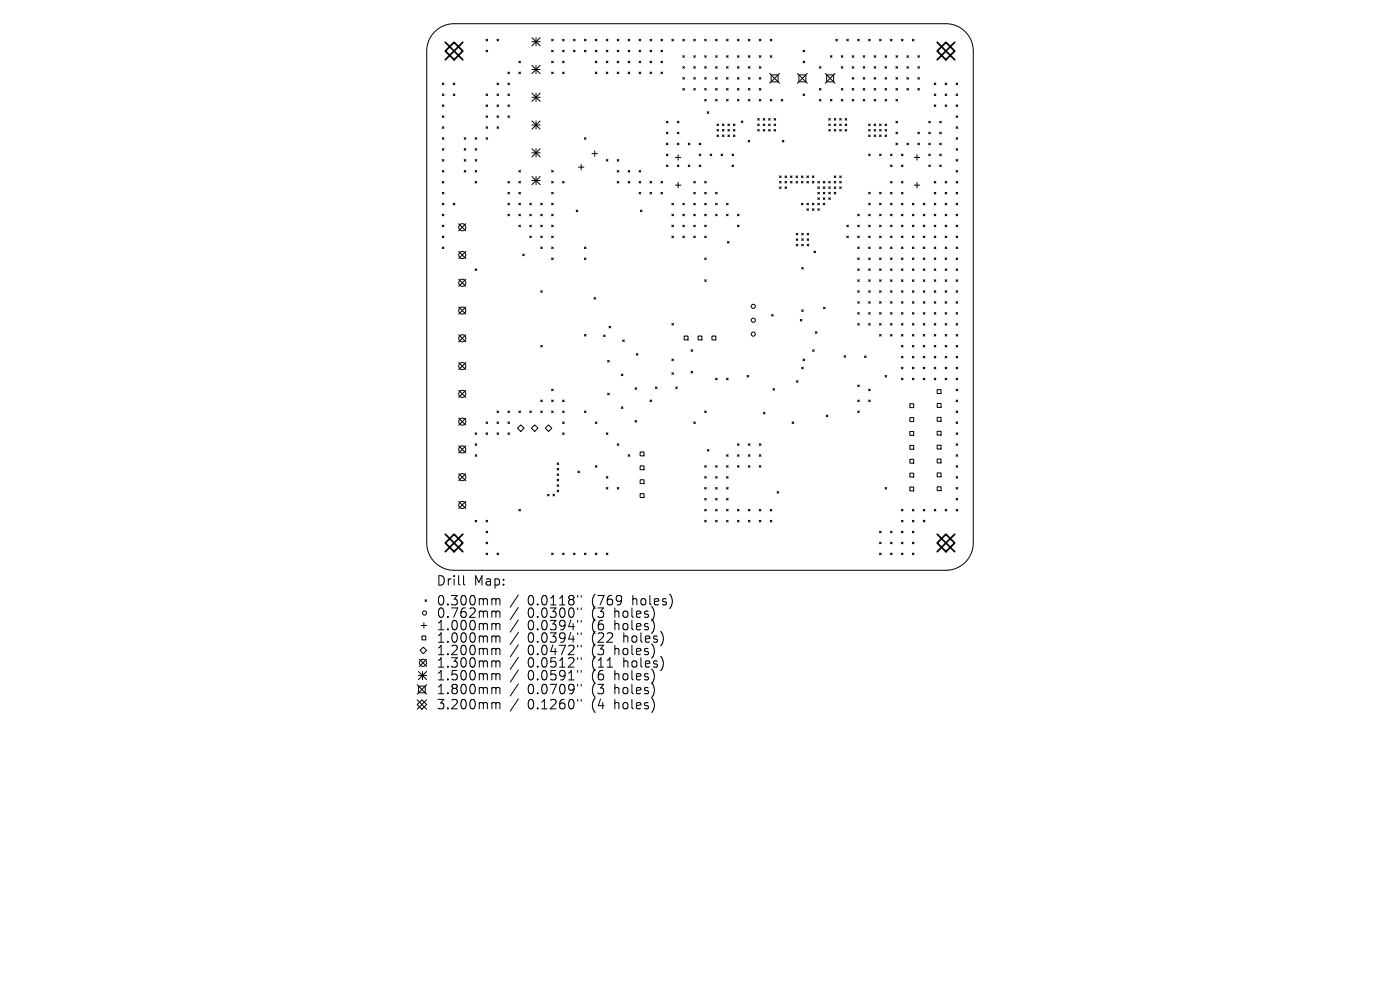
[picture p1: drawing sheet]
<svg xmlns="http://www.w3.org/2000/svg" width="297mm" height="210mm" viewBox="0 0 297 210" stroke-linecap="round" stroke-linejoin="round" font-family="sans-serif">
<defs><g id="words">
<g font-size="2.8">
<text x="92.5" y="124.5">Drill</text>
<text x="100.5" y="124.5">Map:</text>
<text x="92.5" y="128.7">0.300mm</text>
<text x="92.5" y="131.3">0.762mm</text>
<text x="111.9" y="128.7">0.0118&quot;</text>
<text x="111.9" y="131.3">0.0300&quot;</text>
<text x="125.7" y="128.7">(769</text>
<text x="125.7" y="131.3">(3</text>
<text x="130.6" y="131.3">holes)</text>
<text x="134.4" y="128.7">holes)</text>
<text x="92.5" y="134">1.000mm</text>
<text x="92.5" y="136.6">1.000mm</text>
<text x="111.9" y="134">0.0394&quot;</text>
<text x="111.9" y="136.6">0.0394&quot;</text>
<text x="125.7" y="134">(6</text>
<text x="125.7" y="136.6">(22</text>
<text x="130.6" y="134">holes)</text>
<text x="132.5" y="136.6">holes)</text>
<text x="92.5" y="139.3">1.200mm</text>
<text x="92.5" y="141.9">1.300mm</text>
<text x="111.9" y="139.3">0.0472&quot;</text>
<text x="111.9" y="141.9">0.0512&quot;</text>
<text x="125.7" y="139.3">(3</text>
<text x="125.7" y="141.9">(11</text>
<text x="130.6" y="139.3">holes)</text>
<text x="132.5" y="141.9">holes)</text>
<text x="92.5" y="144.6">1.500mm</text>
<text x="92.5" y="147.6">1.800mm</text>
<text x="111.9" y="144.6">0.0591&quot;</text>
<text x="111.9" y="147.6">0.0709&quot;</text>
<text x="125.7" y="144.6">(6</text>
<text x="125.7" y="147.6">(3</text>
<text x="130.6" y="144.6">holes)</text>
<text x="130.6" y="147.6">holes)</text>
<text x="92.5" y="150.8">3.200mm</text>
<text x="111.9" y="150.8">0.1260&quot;</text>
<text x="125.7" y="150.8">(4</text>
<text x="130.6" y="150.8">holes)</text>
</g>
</g></defs>
<g fill="none" stroke="#000" stroke-width=".21">
<path d="M92.2 6.7a5.8 5.8 0 0 1 4.1-1.7h104.4a5.8 5.8 0 0 1 5.8 5.8v104.4a5.8 5.8 0 0 1-5.8 5.8h-104.4a5.8 5.8 0 0 1-5.8-5.8v-104.4a5.8 5.8 0 0 1 1.7-4.1zM93.8 17.6l.4 .4M93.8 19.9l.4 .4M94.2 17.6l-.4 .4M94.2 19.9l-.4 .4M96.2 19.9l.3 .4M96.2 17.6l.3 .4M96.5 17.6l-.3 .4M96.5 19.9l-.3 .4M103.1 8.3l.4 .4M103.1 10.7l.4 .3M103.1 19.9l.4 .4"/>
<path d="M103.5 8.3l-.4 .4M103.5 10.7l-.4 .3M103.5 19.9l-.4 .4M105.4 8.3l.4 .4M105.4 17.6l.4 .4M105.4 19.9l.4 .4M105.8 8.3l-.4 .4M105.8 17.6l-.4 .4M105.8 19.9l-.4 .4M107.7 15.3l.4 .3M107.7 17.6l.4 .4M107.7 19.9l.4 .4"/>
<path d="M108.1 15.3l-.4 .3M108.1 17.6l-.4 .4M108.1 19.9l-.4 .4M110.1 13l.3 .3M110.1 15.3l.3 .3M110.4 13l-.3 .3M110.4 15.3l-.3 .3M112.8 8l1.8 1.7M112.8 8.9h1.8M112.8 13.9l1.8 1.7M112.8 14.7h1.8M112.8 19.8l1.8 1.7"/>
<path d="M113.7 8v1.7M113.7 13.9v1.7M113.7 19.8v1.7M114.6 8l-1.8 1.7M114.6 13.9l-1.8 1.7M114.6 19.8l-1.8 1.7M117 8.3l.4 .4M117 10.7l.4 .3M117 13l.4 .3M117 15.3l.4 .3M117.4 8.3l-.4 .4M117.4 10.7l-.4 .3"/>
<path d="M117.4 13l-.4 .3M117.4 15.3l-.4 .3M119.3 10.7l.4 .3M119.3 13l.4 .3M119.3 15.3l.4 .3M119.3 8.3l.4 .4M119.7 8.3l-.4 .4M119.7 10.7l-.4 .3M119.7 13l-.4 .3M119.7 15.3l-.4 .3M121.7 10.7l.3 .3M121.7 8.3l.3 .4"/>
<path d="M122 8.3l-.3 .4M122 10.7l-.3 .3M124 10.7l.3 .3M124 8.3l.3 .4M124.3 8.3l-.3 .4M124.3 10.7l-.3 .3M126.3 13l.3 .3M126.3 10.7l.3 .3M126.3 8.3l.3 .4M126.3 15.3l.3 .3M126.6 8.3l-.3 .4M126.6 10.7l-.3 .3"/>
<path d="M126.6 13l-.3 .3M126.6 15.3l-.3 .3M128.6 15.3l.4 .3M128.6 13l.4 .3M128.6 10.7l.4 .3M128.6 8.3l.4 .4M129 8.3l-.4 .4M129 10.7l-.4 .3M129 13l-.4 .3M129 15.3l-.4 .3M130.9 15.3l.4 .3M130.9 13l.4 .3"/>
<path d="M130.9 10.7l.4 .3M130.9 8.3l.4 .4M131.3 8.3l-.4 .4M131.3 15.3l-.4 .3M131.3 10.7l-.4 .3M131.3 13l-.4 .3M133.3 15.3l.3 .3M133.3 13l.3 .3M133.3 10.7l.3 .3M133.3 8.3l.3 .4M133.6 15.3l-.3 .3M133.6 8.3l-.3 .4"/>
<path d="M133.6 10.7l-.3 .3M133.6 13l-.3 .3M135.6 15.3l.3 .3M135.6 13l.3 .3M135.6 10.7l.3 .3M135.6 8.3l.3 .4M135.9 13l-.3 .3M135.9 15.3l-.3 .3M135.9 8.3l-.3 .4M135.9 10.7l-.3 .3M137.9 15.3l.3 .3M137.9 13l.3 .3"/>
<path d="M137.9 10.7l.3 .3M137.9 8.3l.3 .4M138.2 10.7l-.3 .3M138.2 13l-.3 .3M138.2 15.3l-.3 .3M138.2 8.3l-.3 .4M140.2 15.3l.4 .3M140.2 13l.4 .3M140.2 10.7l.4 .3M140.2 8.3l.4 .4M140.6 8.3l-.4 .4M140.6 10.7l-.4 .3"/>
<path d="M140.6 13l-.4 .3M140.6 15.3l-.4 .3M142.5 8.3l.4 .4M142.9 8.3l-.4 .4M144.8 8.3l.4 .4M144.8 11.8l.4 .4M144.8 14.1l.4 .4M144.8 16.4l.4 .4M144.8 18.8l.4 .3M145.2 8.3l-.4 .4M145.2 11.8l-.4 .4M145.2 14.1l-.4 .4"/>
<path d="M145.2 16.4l-.4 .4M145.2 18.8l-.4 .3M147.2 14.1l.3 .4M147.2 16.4l.3 .4M147.2 18.8l.3 .3M147.2 8.3l.3 .4M147.2 11.8l.3 .4M147.5 8.3l-.3 .4M147.5 11.8l-.3 .4M147.5 16.4l-.3 .4M147.5 14.1l-.3 .4M147.5 18.8l-.3 .3"/>
<path d="M149.5 16.4l.3 .4M149.5 18.8l.3 .3M149.5 14.1l.3 .4M149.5 8.3l.3 .4M149.5 11.8l.3 .4M149.8 8.3l-.3 .4M149.8 14.1l-.3 .4M149.8 11.8l-.3 .4M149.8 16.4l-.3 .4M149.8 18.8l-.3 .3M151.8 18.8l.4 .3M151.8 8.3l.4 .4"/>
<path d="M151.8 11.8l.4 .4M151.8 14.1l.4 .4M151.8 16.4l.4 .4M152.2 8.3l-.4 .4M152.2 11.8l-.4 .4M152.2 14.1l-.4 .4M152.2 16.4l-.4 .4M152.2 18.8l-.4 .3M154.1 14.1l.4 .4M154.1 16.4l.4 .4M154.1 18.8l.4 .3M154.1 8.3l.4 .4"/>
<path d="M154.1 11.8l.4 .4M154.5 8.3l-.4 .4M154.5 11.8l-.4 .4M154.5 14.1l-.4 .4M154.5 16.4l-.4 .4M154.5 18.8l-.4 .3M156.4 16.4l.4 .4M156.4 18.8l.4 .3M156.4 14.1l.4 .4M156.4 8.3l.4 .4M156.4 11.8l.4 .4M156.8 8.3l-.4 .4"/>
<path d="M156.8 11.8l-.4 .4M156.8 14.1l-.4 .4M156.8 16.4l-.4 .4M156.8 18.8l-.4 .3M158.8 18.8l.3 .3M158.8 16.4l.3 .4M158.8 14.1l.3 .4M158.8 8.3l.3 .4M158.8 11.8l.3 .4M159.1 8.3l-.3 .4M159.1 11.8l-.3 .4M159.1 14.1l-.3 .4"/>
<path d="M159.1 16.4l-.3 .4M159.1 18.8l-.3 .3M161.1 18.8l.3 .3M161.1 16.4l.3 .4M161.1 14.1l.3 .4M161.1 8.3l.3 .4M161.1 11.8l.3 .4M161.4 8.3l-.3 .4M161.4 11.8l-.3 .4M161.4 14.1l-.3 .4M161.4 16.4l-.3 .4M161.4 18.8l-.3 .3"/>
<path d="M163.3 15.6l2.1 2.1M163.4 8.3l.3 .4M163.4 11.8l.3 .4M163.6 15.9h1.5v1.5h-1.5zM163.7 8.3l-.3 .4M163.7 11.8l-.3 .4M165.4 15.6l-2.1 2.1M169.2 15.6l2.1 2.1M169.5 15.9h1.5v1.5h-1.5zM170.4 19.9l.3 .4M170.4 10.7l.3 .3M170.4 13l.3 .3"/>
<path d="M170.7 10.7l-.3 .3M170.7 19.9l-.3 .4M170.7 13l-.3 .3M171.3 15.6l-2.1 2.1M173.8 18.8l.4 .3M173.8 14.1l.4 .4M174.2 18.8l-.4 .3M174.2 14.1l-.4 .4M175.1 15.6l2.1 2.1M175.4 15.9h1.4v1.5h-1.4zM176.2 11.8l.3 .4M176.5 11.8l-.3 .4"/>
<path d="M177.2 15.6l-2.1 2.1M177.3 8.3l.4 .4M177.7 8.3l-.4 .4M178.5 18.8l.3 .3M178.5 14.1l.3 .4M178.5 11.8l.3 .4M178.8 14.1l-.3 .4M178.8 11.8l-.3 .4M178.8 18.8l-.3 .3M179.6 8.3l.4 .4M180 8.3l-.4 .4M180.8 11.8l.3 .4"/>
<path d="M180.8 14.1l.3 .4M180.8 16.4l.3 .4M180.8 18.8l.3 .3M181.1 11.8l-.3 .4M181.1 14.1l-.3 .4M181.1 16.4l-.3 .4M181.1 18.8l-.3 .3M182 8.3l.3 .4M182.3 8.3l-.3 .4M183.1 14.1l.4 .4M183.1 16.4l.4 .4M183.1 11.8l.4 .4"/>
<path d="M183.1 18.8l.4 .3M183.5 11.8l-.4 .4M183.5 14.1l-.4 .4M183.5 16.4l-.4 .4M183.5 18.8l-.4 .3M184.3 8.3l.3 .4M184.6 8.3l-.3 .4M185.4 16.4l.4 .4M185.4 18.8l.4 .3M185.4 14.1l.4 .4M185.4 11.8l.4 .4M185.8 11.8l-.4 .4"/>
<path d="M185.8 14.1l-.4 .4M185.8 16.4l-.4 .4M185.8 18.8l-.4 .3M186.6 8.3l.3 .4M186.9 8.3l-.3 .4M187.7 18.8l.4 .3M187.7 16.4l.4 .4M187.7 14.1l.4 .4M187.7 11.8l.4 .4M188.1 18.8l-.4 .3M188.1 11.8l-.4 .4M188.1 14.1l-.4 .4"/>
<path d="M188.1 16.4l-.4 .4M188.9 8.3l.4 .4M189.3 8.3l-.4 .4M190.1 18.8l.3 .3M190.1 16.4l.3 .4M190.1 14.1l.3 .4M190.1 11.8l.3 .4M190.4 16.4l-.3 .4M190.4 18.8l-.3 .3M190.4 11.8l-.3 .4M190.4 14.1l-.3 .4M191.2 8.3l.4 .4"/>
<path d="M191.6 8.3l-.4 .4M192.4 18.8l.3 .3M192.4 16.4l.3 .4M192.4 14.1l.3 .4M192.4 11.8l.3 .4M192.7 18.8l-.3 .3M192.7 16.4l-.3 .4M192.7 11.8l-.3 .4M192.7 14.1l-.3 .4M193.5 8.3l.4 .4M193.9 8.3l-.4 .4M194.7 18.8l.4 .3"/>
<path d="M194.7 16.4l.4 .4M194.7 14.1l.4 .4M194.7 11.8l.4 .4M195.1 16.4l-.4 .4M195.1 18.8l-.4 .3M195.1 14.1l-.4 .4M195.1 11.8l-.4 .4M198.2 19.9l.3 .4M198.2 17.6l.3 .4M198.5 17.6l-.3 .4M198.5 19.9l-.3 .4M200.5 19.9l.4 .4"/>
<path d="M200.5 17.6l.4 .4M200.9 17.6l-.4 .4M200.9 19.9l-.4 .4M202.8 19.9l.4 .4M202.8 17.6l.4 .4M203.2 17.6l-.4 .4M203.2 19.9l-.4 .4M93.8 22.2l.4 .4M93.8 24.6l.4 .3M93.8 26.9l.4 .3M93.8 29.2l.4 .4M93.8 31.5l.4 .4"/>
<path d="M93.8 33.8l.4 .4M93.8 36.2l.4 .3M93.8 38.5l.4 .3M94.2 22.2l-.4 .4M94.2 24.6l-.4 .3M94.2 26.9l-.4 .3M94.2 29.2l-.4 .4M94.2 31.5l-.4 .4M94.2 33.8l-.4 .4M94.2 36.2l-.4 .3M94.2 38.5l-.4 .3M98.5 29.2l.3 .4"/>
<path d="M98.5 31.5l.3 .4M98.5 33.8l.3 .4M98.5 36.2l.3 .3M98.8 29.2l-.3 .4M98.8 31.5l-.3 .4M98.8 33.8l-.3 .4M98.8 36.2l-.3 .3M100.8 29.2l.3 .4M100.8 31.5l.3 .4M100.8 33.8l.3 .4M100.8 36.2l.3 .3M100.8 38.5l.3 .3"/>
<path d="M101.1 29.2l-.3 .4M101.1 31.5l-.3 .4M101.1 33.8l-.3 .4M101.1 36.2l-.3 .3M101.1 38.5l-.3 .3M103.1 26.9l.4 .3M103.1 29.2l.4 .4M103.1 24.6l.4 .3M103.1 22.2l.4 .4M103.5 22.2l-.4 .4M103.5 24.6l-.4 .3M103.5 26.9l-.4 .3"/>
<path d="M103.5 29.2l-.4 .4M105.4 26.9l.4 .3M105.4 22.2l.4 .4M105.4 24.6l.4 .3M105.8 22.2l-.4 .4M105.8 24.6l-.4 .3M105.8 26.9l-.4 .3M107.7 38.5l.4 .3M107.7 24.6l.4 .3M107.7 22.2l.4 .4M108.1 22.2l-.4 .4M108.1 24.6l-.4 .3"/>
<path d="M108.1 38.5l-.4 .3M110.1 36.2l.3 .3M110.1 38.5l.3 .3M110.4 36.2l-.3 .3M110.4 38.5l-.3 .3M112.8 20.6h1.8M112.8 25.7l1.8 1.7M112.8 26.5h1.8M112.8 31.5l1.8 1.8M112.8 32.4h1.8M112.8 37.4l1.8 1.8M112.8 38.3h1.8"/>
<path d="M113.7 25.7v1.7M113.7 31.5v1.8M113.7 37.4v1.8M114.6 25.7l-1.8 1.7M114.6 31.5l-1.8 1.8M114.6 37.4l-1.8 1.8M117 36.2l.4 .3M117 38.5l.4 .3M117.4 36.2l-.4 .3M117.4 38.5l-.4 .3M119.3 38.5l.4 .3M119.7 38.5l-.4 .3"/>
<path d="M122.7 35.5h1.2M123.3 34.9v1.1M124 29.2l.3 .4M124.3 29.2l-.3 .4M125.6 32.6h1.1M126.2 32v1.2M128.6 33.8l.4 .4M129 33.8l-.4 .4M130.9 38.5l.4 .3M130.9 33.8l.4 .4M130.9 36.2l.4 .3M131.3 33.8l-.4 .4"/>
<path d="M131.3 36.2l-.4 .3M131.3 38.5l-.4 .3M133.3 36.2l.3 .3M133.3 38.5l.3 .3M133.6 36.2l-.3 .3M133.6 38.5l-.3 .3M135.6 38.5l.3 .3M135.6 36.2l.3 .3M135.9 36.2l-.3 .3M135.9 38.5l-.3 .3M137.9 38.5l.3 .3M138.2 38.5l-.3 .3"/>
<path d="M140.2 38.5l.4 .3M140.6 38.5l-.4 .3M141.4 28l.3 .4M141.4 25.7l.3 .4M141.4 30.4l.3 .3M141.4 32.7l.3 .3M141.4 35l.3 .3M141.7 25.7l-.3 .4M141.7 35l-.3 .3M141.7 28l-.3 .4M141.7 30.4l-.3 .3M141.7 32.7l-.3 .3"/>
<path d="M143.3 33.4h1.1M143.3 39.3h1.1M143.7 30.4l.3 .3M143.7 28l.3 .4M143.7 25.7l.3 .4M143.7 35l.3 .3M143.9 32.8v1.2M143.9 38.7v1.2M144 25.7l-.3 .4M144 35l-.3 .3M144 28l-.3 .4M144 30.4l-.3 .3"/>
<path d="M146 30.4l.4 .3M146 35l.4 .3M146.4 30.4l-.4 .3M146.4 35l-.4 .3M147.2 38.5l.3 .3M147.5 38.5l-.3 .3M148.3 35l.4 .3M148.3 30.4l.4 .3M148.3 32.7l.4 .3M148.7 30.4l-.4 .3M148.7 32.7l-.4 .3M148.7 35l-.4 .3"/>
<path d="M149.5 21.1l.3 .3M149.5 38.5l.3 .3M149.8 38.5l-.3 .3M149.8 21.1l-.3 .3M150 23.7l.4 .3M150.4 23.7l-.4 .3M150.6 32.7l.4 .3M151 32.7l-.4 .3M151.8 21.1l.4 .3M152.1 26.3l.3 .4M152.1 27.5l.3 .3M152.1 28.6l.3 .4"/>
<path d="M152.2 21.1l-.4 .3M152.4 26.3l-.3 .4M152.4 27.5l-.3 .3M152.4 28.6l-.3 .4M153 32.7l.3 .3M153.3 27.5l.3 .3M153.3 28.6l.3 .4M153.3 26.3l.3 .4M153.3 32.7l-.3 .3M153.6 26.3l-.3 .4M153.6 27.5l-.3 .3M153.6 28.6l-.3 .4"/>
<path d="M154.1 21.1l.4 .3M154.4 28.6l.4 .4M154.4 27.5l.4 .3M154.4 26.3l.4 .4M154.5 21.1l-.4 .3M154.8 26.3l-.4 .4M154.8 27.5l-.4 .3M154.8 28.6l-.4 .4M155.3 35l.3 .3M155.3 32.7l.3 .3M155.6 28.6l.3 .4M155.6 27.5l.3 .3"/>
<path d="M155.6 26.3l.3 .4M155.6 32.7l-.3 .3M155.6 35l-.3 .3M155.9 26.3l-.3 .4M155.9 27.5l-.3 .3M155.9 28.6l-.3 .4M156.4 21.1l.4 .3M156.8 21.1l-.4 .3M157.3 25.7l.3 .3M157.6 25.7l-.3 .3M158.7 29.8l.4 .3M158.8 21.1l.3 .3"/>
<path d="M159.1 29.8l-.4 .3M159.1 21.1l-.3 .3M160.7 25.1l.4 .4M160.7 26.3l.4 .4M160.7 27.5l.4 .3M161.1 21.1l.3 .3M161.1 25.1l-.4 .4M161.1 26.3l-.4 .4M161.1 27.5l-.4 .3M161.4 21.1l-.3 .3M161.9 26.3l.3 .4M161.9 27.5l.3 .3"/>
<path d="M161.9 25.1l.3 .4M162.2 25.1l-.3 .4M162.2 26.3l-.3 .4M162.2 27.5l-.3 .3M163.1 27.5l.3 .3M163.1 26.3l.3 .4M163.1 25.1l.3 .4M163.4 21.1l.3 .3M163.4 25.1l-.3 .4M163.4 26.3l-.3 .4M163.4 27.5l-.3 .3M163.7 21.1l-.3 .3"/>
<path d="M164.2 27.5l.4 .3M164.2 26.3l.4 .4M164.2 25.1l.4 .4M164.6 25.1l-.4 .4M164.6 26.3l-.4 .4M164.6 27.5l-.4 .3M165.4 37.3l.3 .4M165.4 38.5l.3 .3M165.4 39.6l.3 .4M165.7 21.1l.4 .3M165.7 37.3l-.3 .4M165.7 38.5l-.3 .3"/>
<path d="M165.7 39.6l-.3 .4M166 29.8l.3 .3M166.1 21.1l-.4 .3M166.3 29.8l-.3 .3M166.5 38.5l.4 .3M166.5 39.6l.4 .4M166.5 37.3l.4 .4M166.9 37.3l-.4 .4M166.9 38.5l-.4 .3M166.9 39.6l-.4 .4M167.7 38.5l.3 .3M167.7 37.3l.3 .4"/>
<path d="M168 37.3l-.3 .4M168 38.5l-.3 .3M168.8 38.5l.4 .3M168.8 37.3l.4 .4M169.2 37.3l-.4 .4M169.2 38.5l-.4 .3M170 38.5l.4 .3M170 37.3l.4 .4M170.4 37.3l-.4 .4M170.4 38.5l-.4 .3M171.2 38.5l.3 .3M171.2 37.3l.3 .4"/>
<path d="M171.5 37.3l-.3 .4M171.5 38.5l-.3 .3M172.3 38.5l.4 .3M172.3 37.3l.4 .4M172.7 37.3l-.4 .4M172.7 38.5l-.4 .3M173.5 39.6l.3 .4M173.5 38.5l.3 .3M173.8 21.1l.4 .3M173.8 38.5l-.3 .3M173.8 39.6l-.3 .4M174.2 21.1l-.4 .3"/>
<path d="M174.6 39.6l.4 .4M174.6 38.5l.4 .3M175 39.6l-.4 .4M175 38.5l-.4 .3M175.8 39.6l.4 .4M175.8 25.1l.4 .4M175.8 26.3l.4 .4M175.8 27.5l.4 .3M175.8 38.5l.4 .3M176.2 21.1l.3 .3M176.2 38.5l-.4 .3M176.2 39.6l-.4 .4"/>
<path d="M176.2 25.1l-.4 .4M176.2 26.3l-.4 .4M176.2 27.5l-.4 .3M176.5 21.1l-.3 .3M177 26.3l.3 .4M177 27.5l.3 .3M177 39.6l.3 .4M177 25.1l.3 .4M177 37.3l.3 .4M177 38.5l.3 .3M177.3 37.3l-.3 .4M177.3 38.5l-.3 .3"/>
<path d="M177.3 39.6l-.3 .4M177.3 25.1l-.3 .4M177.3 26.3l-.3 .4M177.3 27.5l-.3 .3M178.1 27.5l.4 .3M178.1 26.3l.4 .4M178.1 38.5l.4 .3M178.1 39.6l.4 .4M178.1 25.1l.4 .4M178.1 37.3l.4 .4M178.5 27.5l-.4 .3M178.5 21.1l.3 .3"/>
<path d="M178.5 37.3l-.4 .4M178.5 38.5l-.4 .3M178.5 39.6l-.4 .4M178.5 25.1l-.4 .4M178.5 26.3l-.4 .4M178.8 21.1l-.3 .3M179.3 27.5l.3 .3M179.3 26.3l.3 .4M179.3 25.1l.3 .4M179.6 26.3l-.3 .4M179.6 25.1l-.3 .4M179.6 27.5l-.3 .3"/>
<path d="M180.8 21.1l.3 .3M181.1 21.1l-.3 .3M183.1 21.1l.4 .3M183.5 21.1l-.4 .3M184.3 26.3l.3 .4M184.3 27.5l.3 .3M184.3 28.6l.3 .4M184.3 32.7l.3 .3M184.6 26.3l-.3 .4M184.6 27.5l-.3 .3M184.6 28.6l-.3 .4M184.6 32.7l-.3 .3"/>
<path d="M185.4 21.1l.4 .3M185.4 27.5l.4 .3M185.4 28.6l.4 .4M185.4 26.3l.4 .4M185.8 21.1l-.4 .3M185.8 26.3l-.4 .4M185.8 27.5l-.4 .3M185.8 28.6l-.4 .4M186.6 28.6l.3 .4M186.6 27.5l.3 .3M186.6 26.3l.3 .4M186.6 32.7l.3 .3"/>
<path d="M186.9 26.3l-.3 .4M186.9 27.5l-.3 .3M186.9 28.6l-.3 .4M186.9 32.7l-.3 .3M187.7 21.1l.4 .3M187.7 27.5l.4 .3M187.7 26.3l.4 .4M187.7 28.6l.4 .4M188.1 21.1l-.4 .3M188.1 26.3l-.4 .4M188.1 27.5l-.4 .3M188.1 28.6l-.4 .4"/>
<path d="M188.9 35l.4 .3M188.9 32.7l.4 .3M188.9 38.5l.4 .3M189.3 35l-.4 .3M189.3 32.7l-.4 .3M189.3 38.5l-.4 .3M190.1 21.1l.3 .3M190.1 25.7l.3 .4M190.1 28l.3 .4M190.1 30.4l.3 .3M190.4 21.1l-.3 .3M190.4 25.7l-.3 .4"/>
<path d="M190.4 28l-.3 .4M190.4 30.4l-.3 .3M191.2 35l.4 .3M191.2 32.7l.4 .3M191.2 38.5l.4 .3M191.6 32.7l-.4 .3M191.6 38.5l-.4 .3M191.6 35l-.4 .3M192.4 30.4l.3 .3M192.7 30.4l-.3 .3M194 33.4h1.1M194 39.3h1.1"/>
<path d="M194.5 32.8v1.2M194.5 38.7v1.2M194.7 28l.4 .4M194.7 30.4l.4 .3M195.1 28l-.4 .4M195.1 30.4l-.4 .3M197 28l.4 .4M197 30.4l.4 .3M197 25.7l.4 .4M197 32.7l.4 .3M197 35l.4 .3M197.4 25.7l-.4 .4"/>
<path d="M197.4 30.4l-.4 .3M197.4 32.7l-.4 .3M197.4 28l-.4 .4M197.4 35l-.4 .3M198.2 38.5l.3 .3M198.2 22.2l.3 .4M198.5 22.2l-.3 .4M198.5 38.5l-.3 .3M199.3 30.4l.4 .3M199.3 32.7l.4 .3M199.3 28l.4 .4M199.3 35l.4 .3"/>
<path d="M199.3 25.7l.4 .4M199.7 35l-.4 .3M199.7 28l-.4 .4M199.7 30.4l-.4 .3M199.7 25.7l-.4 .4M199.7 32.7l-.4 .3M200.5 38.5l.4 .3M200.5 22.2l.4 .4M200.9 38.5l-.4 .3M200.9 22.2l-.4 .4M202.8 33.8l.4 .4M202.8 36.2l.4 .3"/>
<path d="M202.8 38.5l.4 .3M202.8 22.2l.4 .4M202.8 24.6l.4 .3M202.8 26.9l.4 .3M202.8 29.2l.4 .4M202.8 31.5l.4 .4M203.2 31.5l-.4 .4M203.2 33.8l-.4 .4M203.2 36.2l-.4 .3M203.2 38.5l-.4 .3M203.2 24.6l-.4 .3M203.2 26.9l-.4 .3"/>
<path d="M203.2 22.2l-.4 .4M203.2 29.2l-.4 .4M93.8 40.8l.4 .3M93.8 43.1l.4 .4M93.8 45.4l.4 .4M93.8 47.8l.4 .3M93.8 50.1l.4 .3M93.8 52.4l.4 .3M94.2 40.8l-.4 .3M94.2 43.1l-.4 .4M94.2 45.4l-.4 .4M94.2 47.8l-.4 .3"/>
<path d="M94.2 50.1l-.4 .3M94.2 52.4l-.4 .3M96.2 43.1l.3 .4M96.5 43.1l-.3 .4M97.3 47.5l1.5 1.5M97.3 53.3l1.5 1.6M97.3 59.2l1.5 1.5M98.8 47.5l-1.5 1.5M98.8 53.3l-1.5 1.6M98.8 59.2l-1.5 1.5M100.8 57l.3 .4M101.1 57l-.3 .4"/>
<path d="M107.7 40.8l.4 .3M107.7 43.1l.4 .4M107.7 45.4l.4 .4M108.1 40.8l-.4 .3M108.1 43.1l-.4 .4M108.1 45.4l-.4 .4M110.1 40.8l.3 .3M110.1 43.1l.3 .4M110.1 45.4l.3 .4M110.1 47.8l.3 .3M110.4 47.8l-.3 .3M110.4 40.8l-.3 .3"/>
<path d="M110.4 43.1l-.3 .4M110.4 45.4l-.3 .4M110.9 53.9l.3 .3M111.2 53.9l-.3 .3M112.4 43.1l.3 .4M112.4 45.4l.3 .4M112.4 47.8l.3 .3M112.4 50.1l.3 .3M112.7 45.4l-.3 .4M112.7 43.1l-.3 .4M112.7 47.8l-.3 .3M112.7 50.1l-.3 .3"/>
<path d="M114.7 45.4l.4 .4M114.7 47.8l.4 .3M114.7 50.1l.4 .3M114.7 52.4l.4 .3M114.7 43.1l.4 .4M115.1 43.1l-.4 .4M115.1 50.1l-.4 .3M115.1 45.4l-.4 .4M115.1 47.8l-.4 .3M115.1 52.4l-.4 .3M117 54.7l.4 .4M117 45.4l.4 .4"/>
<path d="M117 40.8l.4 .3M117 43.1l.4 .4M117 47.8l.4 .3M117 50.1l.4 .3M117 52.4l.4 .3M117.4 40.8l-.4 .3M117.4 47.8l-.4 .3M117.4 43.1l-.4 .4M117.4 45.4l-.4 .4M117.4 50.1l-.4 .3M117.4 52.4l-.4 .3M117.4 54.7l-.4 .4"/>
<path d="M122.2 44.6l.4 .3M122.6 44.6l-.4 .3M124 52.4l.3 .3M124 54.7l.3 .4M124.3 52.4l-.3 .3M124.3 54.7l-.3 .4M135.6 40.8l.3 .3M135.9 44.6l.3 .3M135.9 40.8l-.3 .3M136.2 44.6l-.3 .3M137.9 40.8l.3 .3M138.2 40.8l-.3 .3"/>
<path d="M140.2 40.8l.4 .3M140.6 40.8l-.4 .3M142.5 45.4l.4 .4M142.5 47.8l.4 .3M142.5 43.1l.4 .4M142.5 50.1l.4 .3M142.9 50.1l-.4 .3M142.9 45.4l-.4 .4M142.9 43.1l-.4 .4M142.9 47.8l-.4 .3M144.8 47.8l.4 .3M144.8 50.1l.4 .3"/>
<path d="M144.8 45.4l.4 .4M144.8 43.1l.4 .4M145.2 47.8l-.4 .3M145.2 50.1l-.4 .3M145.2 43.1l-.4 .4M145.2 45.4l-.4 .4M147.2 50.1l.3 .3M147.2 47.8l.3 .3M147.2 45.4l.3 .4M147.2 40.8l.3 .3M147.2 43.1l.3 .4M147.5 45.4l-.3 .4"/>
<path d="M147.5 47.8l-.3 .3M147.5 40.8l-.3 .3M147.5 43.1l-.3 .4M147.5 50.1l-.3 .3M149.5 54.7l.3 .4M149.5 50.1l.3 .3M149.5 47.8l.3 .3M149.5 40.8l.3 .3M149.5 43.1l.3 .4M149.5 45.4l.3 .4M149.5 59.3l.3 .4M149.8 43.1l-.3 .4"/>
<path d="M149.8 45.4l-.3 .4M149.8 54.7l-.3 .4M149.8 59.3l-.3 .4M149.8 40.8l-.3 .3M149.8 47.8l-.3 .3M149.8 50.1l-.3 .3M151.8 40.8l.4 .3M151.8 43.1l.4 .4M151.8 45.4l.4 .4M152.2 40.8l-.4 .3M152.2 43.1l-.4 .4M152.2 45.4l-.4 .4"/>
<path d="M154.1 43.1l.4 .4M154.1 45.4l.4 .4M154.3 51.2l.4 .4M154.5 43.1l-.4 .4M154.5 45.4l-.4 .4M154.7 51.2l-.4 .4M156.4 45.4l.4 .4M156.4 47.8l.4 .3M156.8 45.4l-.4 .4M156.8 47.8l-.4 .3M168.9 49.5l.4 .3M168.9 50.7l.4 .3"/>
<path d="M168.9 51.8l.4 .4M169.3 51.8l-.4 .4M169.3 49.5l-.4 .3M169.3 50.7l-.4 .3M170 43.1l.4 .4M170.1 50.7l.3 .3M170.1 49.5l.3 .3M170.1 51.8l.3 .4M170.1 56.7l.3 .4M170.4 43.1l-.4 .4M170.4 50.7l-.3 .3M170.4 49.5l-.3 .3"/>
<path d="M170.4 51.8l-.3 .4M170.4 56.7l-.3 .4M171.2 43.1l.3 .4M171.2 44.3l.3 .3M171.2 51.8l.4 .4M171.2 50.7l.4 .3M171.2 49.5l.4 .3M171.5 43.1l-.3 .4M171.5 44.3l-.3 .3M171.6 49.5l-.4 .3M171.6 50.7l-.4 .3M171.6 51.8l-.4 .4"/>
<path d="M172.3 44.3l.4 .3M172.3 43.1l.4 .4M172.7 53.3l.3 .3M172.7 43.1l-.4 .4M172.7 44.3l-.4 .3M173 53.3l-.3 .3M173.5 44.3l.3 .3M173.5 43.1l.3 .4M173.5 42l.3 .3M173.5 40.8l.3 .3M173.8 40.8l-.3 .3M173.8 42l-.3 .3"/>
<path d="M173.8 43.1l-.3 .4M173.8 44.3l-.3 .3M174.6 43.1l.4 .4M174.6 42l.4 .3M174.6 40.8l.4 .3M175 40.8l-.4 .3M175 42l-.4 .3M175 43.1l-.4 .4M175.8 40.8l.4 .3M175.8 42l.4 .3M176.2 40.8l-.4 .3M176.2 42l-.4 .3"/>
<path d="M177 40.8l.3 .3M177.3 40.8l-.3 .3M179.6 47.8l.4 .3M179.6 50.1l.4 .3M180 47.8l-.4 .3M180 50.1l-.4 .3M182 50.1l.3 .3M182 52.4l.3 .3M182 45.4l.3 .4M182 47.8l.3 .3M182 54.7l.3 .4M182 57l.3 .4"/>
<path d="M182 59.3l.3 .4M182.3 52.4l-.3 .3M182.3 54.7l-.3 .4M182.3 57l-.3 .4M182.3 59.3l-.3 .4M182.3 50.1l-.3 .3M182.3 45.4l-.3 .4M182.3 47.8l-.3 .3M184.3 52.4l.3 .3M184.3 54.7l.3 .4M184.3 47.8l.3 .3M184.3 50.1l.3 .3"/>
<path d="M184.3 57l.3 .4M184.3 59.3l.3 .4M184.3 40.8l.3 .3M184.3 43.1l.3 .4M184.3 45.4l.3 .4M184.6 50.1l-.3 .3M184.6 52.4l-.3 .3M184.6 54.7l-.3 .4M184.6 57l-.3 .4M184.6 59.3l-.3 .4M184.6 47.8l-.3 .3M184.6 43.1l-.3 .4"/>
<path d="M184.6 45.4l-.3 .4M184.6 40.8l-.3 .3M186.6 54.7l.3 .4M186.6 57l.3 .4M186.6 50.1l.3 .3M186.6 52.4l.3 .3M186.6 59.3l.3 .4M186.6 43.1l.3 .4M186.6 45.4l.3 .4M186.6 47.8l.3 .3M186.6 40.8l.3 .3M186.9 47.8l-.3 .3"/>
<path d="M186.9 50.1l-.3 .3M186.9 52.4l-.3 .3M186.9 54.7l-.3 .4M186.9 57l-.3 .4M186.9 45.4l-.3 .4M186.9 59.3l-.3 .4M186.9 40.8l-.3 .3M186.9 43.1l-.3 .4M188.9 57l.4 .4M188.9 59.3l.4 .4M188.9 52.4l.4 .3M188.9 54.7l.4 .4"/>
<path d="M188.9 47.8l.4 .3M188.9 50.1l.4 .3M188.9 40.8l.4 .3M188.9 43.1l.4 .4M188.9 45.4l.4 .4M189.3 45.4l-.4 .4M189.3 47.8l-.4 .3M189.3 50.1l-.4 .3M189.3 52.4l-.4 .3M189.3 54.7l-.4 .4M189.3 57l-.4 .4M189.3 59.3l-.4 .4"/>
<path d="M189.3 40.8l-.4 .3M189.3 43.1l-.4 .4M191.2 59.3l.4 .4M191.2 54.7l.4 .4M191.2 57l.4 .4M191.2 40.8l.4 .3M191.2 43.1l.4 .4M191.2 45.4l.4 .4M191.2 47.8l.4 .3M191.2 50.1l.4 .3M191.2 52.4l.4 .3M191.6 43.1l-.4 .4"/>
<path d="M191.6 45.4l-.4 .4M191.6 47.8l-.4 .3M191.6 50.1l-.4 .3M191.6 52.4l-.4 .3M191.6 54.7l-.4 .4M191.6 57l-.4 .4M191.6 59.3l-.4 .4M191.6 40.8l-.4 .3M193.5 43.1l.4 .4M193.5 45.4l.4 .4M193.5 47.8l.4 .3M193.5 50.1l.4 .3"/>
<path d="M193.5 52.4l.4 .3M193.5 54.7l.4 .4M193.5 57l.4 .4M193.5 59.3l.4 .4M193.9 43.1l-.4 .4M193.9 45.4l-.4 .4M193.9 47.8l-.4 .3M193.9 50.1l-.4 .3M193.9 52.4l-.4 .3M193.9 54.7l-.4 .4M193.9 57l-.4 .4M193.9 59.3l-.4 .4"/>
<path d="M195.9 45.4l.3 .4M195.9 47.8l.3 .3M195.9 50.1l.3 .3M195.9 52.4l.3 .3M195.9 43.1l.3 .4M195.9 54.7l.3 .4M195.9 57l.3 .4M195.9 59.3l.3 .4M196.2 43.1l-.3 .4M196.2 45.4l-.3 .4M196.2 47.8l-.3 .3M196.2 50.1l-.3 .3"/>
<path d="M196.2 52.4l-.3 .3M196.2 54.7l-.3 .4M196.2 57l-.3 .4M196.2 59.3l-.3 .4M198.2 47.8l.3 .3M198.2 50.1l.3 .3M198.2 52.4l.3 .3M198.2 54.7l.3 .4M198.2 45.4l.3 .4M198.2 57l.3 .4M198.2 59.3l.3 .4M198.2 40.8l.3 .3"/>
<path d="M198.2 43.1l.3 .4M198.5 40.8l-.3 .3M198.5 43.1l-.3 .4M198.5 45.4l-.3 .4M198.5 47.8l-.3 .3M198.5 50.1l-.3 .3M198.5 52.4l-.3 .3M198.5 54.7l-.3 .4M198.5 57l-.3 .4M198.5 59.3l-.3 .4M200.5 40.8l.4 .3M200.5 50.1l.4 .3"/>
<path d="M200.5 52.4l.4 .3M200.5 54.7l.4 .4M200.5 57l.4 .4M200.5 47.8l.4 .3M200.5 59.3l.4 .4M200.5 43.1l.4 .4M200.5 45.4l.4 .4M200.9 40.8l-.4 .3M200.9 43.1l-.4 .4M200.9 45.4l-.4 .4M200.9 47.8l-.4 .3M200.9 50.1l-.4 .3"/>
<path d="M200.9 52.4l-.4 .3M200.9 54.7l-.4 .4M200.9 57l-.4 .4M200.9 59.3l-.4 .4M202.8 40.8l.4 .3M202.8 43.1l.4 .4M202.8 52.4l.4 .3M202.8 54.7l.4 .4M202.8 57l.4 .4M202.8 59.3l.4 .4M202.8 50.1l.4 .3M202.8 45.4l.4 .4"/>
<path d="M202.8 47.8l.4 .3M203.2 40.8l-.4 .3M203.2 43.1l-.4 .4M203.2 45.4l-.4 .4M203.2 47.8l-.4 .3M203.2 50.1l-.4 .3M203.2 59.3l-.4 .4M203.2 52.4l-.4 .3M203.2 54.7l-.4 .4M203.2 57l-.4 .4M97.3 65.1l1.5 1.5M97.3 71l1.5 1.5"/>
<path d="M97.3 76.9l1.5 1.5M98.8 71l-1.5 1.5M98.8 65.1l-1.5 1.5M98.8 76.9l-1.5 1.5M114.7 61.7l.4 .3M114.7 73.3l.4 .3M115.1 61.7l-.4 .3M115.1 73.3l-.4 .3M124 70.9l.3 .4M124.3 70.9l-.3 .4M126 63.1l.4 .4M126.4 63.1l-.4 .4"/>
<path d="M128 71.1l.4 .3M128.4 71.1l-.4 .3M128.9 76.5l.4 .3M129.2 69.2l.3 .4M129.3 76.5l-.4 .3M129.5 69.2l-.3 .4M131.8 79.4l.4 .3M132.1 72.1l.3 .4M132.2 79.4l-.4 .3M132.4 72.1l-.3 .4M135 75l.3 .4M135.3 75l-.3 .4"/>
<path d="M142.5 68.6l.4 .4M142.5 76.2l.4 .3M142.5 79.1l.4 .3M142.9 68.6l-.4 .4M142.9 76.2l-.4 .3M142.9 79.1l-.4 .3M145.1 71.3h.9v.8h-.9zM146.6 74.2l.3 .3M146.6 78.8l.3 .3M146.9 74.2l-.3 .3M146.9 78.8l-.3 .3M148.1 71.3h.8v.8h-.8z"/>
<path d="M151 71.3h.9v.8h-.9zM158.5 79.6l.3 .4M158.8 79.6l-.3 .4M163.7 66.7l.3 .4M164 66.7l-.3 .4M169.8 67.8l.3 .3M170.1 65.7l.3 .4M170.1 77.9l.3 .3M170.1 67.8l-.3 .3M170.4 76.2l.3 .3M170.4 65.7l-.3 .4M170.4 77.9l-.3 .3"/>
<path d="M170.7 76.2l-.3 .3M172.4 74.2l.3 .3M172.7 74.2l-.3 .3M173 70.4l.3 .3M173.3 70.4l-.3 .3M174.7 65.1l.4 .4M175.1 65.1l-.4 .4M179.1 75.4l.3 .4M179.4 75.4l-.3 .4M182 61.7l.3 .3M182 64l.3 .3M182 66.3l.3 .4"/>
<path d="M182 68.6l.3 .4M182.3 61.7l-.3 .3M182.3 64l-.3 .3M182.3 66.3l-.3 .4M182.3 68.6l-.3 .4M183.4 75.5l.3 .4M183.7 75.5l-.3 .4M184.3 61.7l.3 .3M184.3 64l.3 .3M184.3 66.3l.3 .4M184.3 68.6l.3 .4M184.6 61.7l-.3 .3"/>
<path d="M184.6 64l-.3 .3M184.6 66.3l-.3 .4M184.6 68.6l-.3 .4M186.6 61.7l.3 .3M186.6 64l.3 .3M186.6 66.3l.3 .4M186.6 68.6l.3 .4M186.6 70.9l.3 .4M186.9 61.7l-.3 .3M186.9 64l-.3 .3M186.9 66.3l-.3 .4M186.9 68.6l-.3 .4"/>
<path d="M186.9 70.9l-.3 .4M187.7 79.6l.4 .4M188.1 79.6l-.4 .4M188.9 61.7l.4 .3M188.9 64l.4 .3M188.9 66.3l.4 .4M188.9 68.6l.4 .4M188.9 70.9l.4 .4M189.3 61.7l-.4 .3M189.3 64l-.4 .3M189.3 70.9l-.4 .4M189.3 66.3l-.4 .4"/>
<path d="M189.3 68.6l-.4 .4M191.2 61.7l.4 .3M191.2 64l.4 .3M191.2 66.3l.4 .4M191.2 68.6l.4 .4M191.2 70.9l.4 .4M191.2 73.3l.4 .3M191.2 75.6l.4 .3M191.2 77.9l.4 .3M191.6 61.7l-.4 .3M191.6 68.6l-.4 .4M191.6 70.9l-.4 .4"/>
<path d="M191.6 73.3l-.4 .3M191.6 75.6l-.4 .3M191.6 77.9l-.4 .3M191.6 64l-.4 .3M191.6 66.3l-.4 .4M193.5 64l.4 .3M193.5 66.3l.4 .4M193.5 68.6l.4 .4M193.5 70.9l.4 .4M193.5 73.3l.4 .3M193.5 75.6l.4 .3M193.5 77.9l.4 .3"/>
<path d="M193.5 61.7l.4 .3M193.9 66.3l-.4 .4M193.9 68.6l-.4 .4M193.9 70.9l-.4 .4M193.9 73.3l-.4 .3M193.9 75.6l-.4 .3M193.9 77.9l-.4 .3M193.9 61.7l-.4 .3M193.9 64l-.4 .3M195.9 70.9l.3 .4M195.9 73.3l.3 .3M195.9 75.6l.3 .3"/>
<path d="M195.9 77.9l.3 .3M195.9 61.7l.3 .3M195.9 64l.3 .3M195.9 66.3l.3 .4M195.9 68.6l.3 .4M196.2 64l-.3 .3M196.2 66.3l-.3 .4M196.2 68.6l-.3 .4M196.2 70.9l-.3 .4M196.2 73.3l-.3 .3M196.2 75.6l-.3 .3M196.2 77.9l-.3 .3"/>
<path d="M196.2 61.7l-.3 .3M198.2 77.9l.3 .3M198.2 61.7l.3 .3M198.2 64l.3 .3M198.2 66.3l.3 .4M198.2 68.6l.3 .4M198.2 70.9l.3 .4M198.2 73.3l.3 .3M198.2 75.6l.3 .3M198.5 61.7l-.3 .3M198.5 64l-.3 .3M198.5 66.3l-.3 .4"/>
<path d="M198.5 68.6l-.3 .4M198.5 70.9l-.3 .4M198.5 73.3l-.3 .3M198.5 75.6l-.3 .3M198.5 77.9l-.3 .3M200.5 61.7l.4 .3M200.5 64l.4 .3M200.5 66.3l.4 .4M200.5 68.6l.4 .4M200.5 70.9l.4 .4M200.5 73.3l.4 .3M200.5 75.6l.4 .3"/>
<path d="M200.5 77.9l.4 .3M200.9 61.7l-.4 .3M200.9 64l-.4 .3M200.9 66.3l-.4 .4M200.9 68.6l-.4 .4M200.9 70.9l-.4 .4M200.9 73.3l-.4 .3M200.9 75.6l-.4 .3M200.9 77.9l-.4 .3M202.8 61.7l.4 .3M202.8 64l.4 .3M202.8 66.3l.4 .4"/>
<path d="M202.8 68.6l.4 .4M202.8 70.9l.4 .4M202.8 73.3l.4 .3M202.8 75.6l.4 .3M202.8 77.9l.4 .3M203.2 61.7l-.4 .3M203.2 64l-.4 .3M203.2 66.3l-.4 .4M203.2 68.6l-.4 .4M203.2 70.9l-.4 .4M203.2 73.3l-.4 .3M203.2 75.6l-.4 .3"/>
<path d="M203.2 77.9l-.4 .3M97.3 82.8l1.5 1.5M97.3 88.7l1.5 1.5M97.3 94.6l1.5 1.5M98.8 82.8l-1.5 1.5M98.8 88.7l-1.5 1.5M98.8 94.6l-1.5 1.5M100.8 91.8l.3 .4M100.8 94.1l.3 .4M100.8 96.5l.3 .3M101.1 91.8l-.3 .4M101.1 94.1l-.3 .4"/>
<path d="M101.1 96.5l-.3 .3M103.1 89.5l.4 .3M103.1 91.8l.4 .4M103.5 89.5l-.4 .3M103.5 91.8l-.4 .4M105.4 91.8l.4 .4M105.4 87.2l.4 .3M105.4 89.5l.4 .3M105.8 87.2l-.4 .3M105.8 89.5l-.4 .3M105.8 91.8l-.4 .4M107.7 89.5l.4 .3"/>
<path d="M107.7 91.8l.4 .4M107.7 87.2l.4 .3M108.1 89.5l-.4 .3M108.1 87.2l-.4 .3M108.1 91.8l-.4 .4M109.8 90.8l.7-.7 .7 .7-.7 .7zM110.1 87.2l.3 .3M110.4 87.2l-.3 .3M112.4 87.2l.3 .3M112.7 90.8l.7-.7 .7 .7-.7 .7zM112.7 87.2l-.3 .3M114.7 84.9l.4 .3"/>
<path d="M114.7 87.2l.4 .3M115.1 84.9l-.4 .3M115.1 87.2l-.4 .3M115.7 90.8l.7-.7 .7 .7-.7 .7zM117 87.2l.4 .3M117 82.5l.4 .4M117 84.9l.4 .3M117.4 82.5l-.4 .4M117.4 84.9l-.4 .3M117.4 87.2l-.4 .3M118.2 98.2l.3 .3M118.2 99.4l.3 .3"/>
<path d="M118.5 98.2l-.3 .3M118.5 99.4l-.3 .3M119.3 89.5l.4 .3M119.3 91.8l.4 .4M119.3 84.9l.4 .3M119.3 87.2l.4 .3M119.7 91.8l-.4 .4M119.7 84.9l-.4 .3M119.7 87.2l-.4 .3M119.7 89.5l-.4 .3M122.6 99.9l.3 .4M122.9 99.9l-.3 .4"/>
<path d="M124 87.2l.3 .3M124.3 87.2l-.3 .3M126.3 98.8l.3 .3M126.3 89.5l.3 .3M126.6 89.5l-.3 .3M126.6 98.8l-.3 .3M128.6 91.8l.4 .4M128.9 83.4l.4 .4M129 91.8l-.4 .4M129.3 83.4l-.4 .4M130.9 94.1l.4 .4M131.3 94.1l-.4 .4"/>
<path d="M131.8 86.3l.4 .4M132.2 86.3l-.4 .4M133.3 96.5l.3 .3M133.6 96.5l-.3 .3M134.7 82.2l.4 .4M134.7 89.2l.4 .4M135.1 82.2l-.4 .4M135.1 89.2l-.4 .4M135.8 95.9h.8v.8h-.8zM135.8 98.8h.8v.8h-.8zM137.9 84.9l.3 .3M138.2 84.9l-.3 .3"/>
<path d="M139.1 82.1l.3 .3M139.4 82.1l-.3 .3M143.3 82.1l.4 .3M143.7 82.1l-.4 .3M147.2 89.5l.3 .3M147.5 89.5l-.3 .3M149.5 87.2l.3 .3M149.5 98.8l.3 .3M149.8 87.2l-.3 .3M149.8 98.8l-.3 .3M150.1 95.4l.3 .3M150.4 95.4l-.3 .3"/>
<path d="M151.8 80.2l.4 .4M151.8 98.8l.4 .3M152.2 80.2l-.4 .4M152.2 98.8l-.4 .3M154.1 80.2l.4 .4M154.1 96.5l.4 .3M154.1 98.8l.4 .3M154.5 80.2l-.4 .4M154.5 96.5l-.4 .3M154.5 98.8l-.4 .3M156.4 98.8l.4 .3M156.4 94.1l.4 .4"/>
<path d="M156.4 96.5l.4 .3M156.8 94.1l-.4 .4M156.8 96.5l-.4 .3M156.8 98.8l-.4 .3M158.8 96.5l.3 .3M158.8 98.8l.3 .3M158.8 94.1l.3 .4M159.1 94.1l-.3 .4M159.1 96.5l-.3 .3M159.1 98.8l-.3 .3M161.1 98.8l.3 .3M161.1 96.5l.3 .3"/>
<path d="M161.1 94.1l.3 .4M161.4 94.1l-.3 .4M161.4 96.5l-.3 .3M161.4 98.8l-.3 .3M162 87.5l.3 .3M162.3 87.5l-.3 .3M164 82.4l.3 .4M164.3 82.4l-.3 .4M168 89.5l.4 .3M168.4 89.5l-.4 .3M169 80.8l.3 .3M169.3 80.8l-.3 .3"/>
<path d="M175.3 88l.3 .4M175.6 88l-.3 .4M182 81.7l.3 .3M182 84.9l.3 .3M182 87.2l.3 .3M182.3 84.9l-.3 .3M182.3 87.2l-.3 .3M182.3 81.7l-.3 .3M184.3 82.5l.3 .4M184.3 84.9l.3 .3M184.6 82.5l-.3 .4M184.6 84.9l-.3 .3"/>
<path d="M191.2 80.2l.4 .4M191.6 80.2l-.4 .4M193 85.6h.8v.9h-.8zM193 88.6h.8v.8h-.8zM193 91.5h.8v.9h-.8zM193 94.5h.8v.8h-.8zM193 97.4h.8v.8h-.8zM193.5 80.2l.4 .4M193.9 80.2l-.4 .4M195.9 80.2l.3 .4M196.2 80.2l-.3 .4M198.2 80.2l.3 .4"/>
<path d="M198.5 80.2l-.3 .4M198.8 82.7h.8v.8h-.8zM198.8 85.6h.8v.8h-.8zM198.8 88.5h.8v.9h-.8zM198.8 91.5h.8v.8h-.8zM198.8 94.4h.8v.9h-.8zM198.8 97.4h.8v.8h-.8zM200.5 80.2l.4 .4M200.9 80.2l-.4 .4M202.8 91.8l.4 .4M202.8 80.2l.4 .4M202.8 82.5l.4 .4"/>
<path d="M202.8 84.9l.4 .3M202.8 87.2l.4 .3M202.8 89.5l.4 .3M202.8 94.1l.4 .4M202.8 96.5l.4 .3M202.8 98.8l.4 .3M203.2 96.5l-.4 .3M203.2 98.8l-.4 .3M203.2 80.2l-.4 .4M203.2 82.5l-.4 .4M203.2 84.9l-.4 .3M203.2 87.2l-.4 .3"/>
<path d="M203.2 89.5l-.4 .3M203.2 91.8l-.4 .4M203.2 94.1l-.4 .4M97.3 100.5l1.5 1.5M97.3 106.4l1.5 1.5M98.8 100.5l-1.5 1.5M98.8 106.4l-1.5 1.5M100.8 110.4l.3 .3M101.1 110.4l-.3 .3M103.1 112.7l.4 .3M103.1 110.4l.4 .3M103.1 115l.4 .4"/>
<path d="M103.1 117.3l.4 .4M103.5 110.4l-.4 .3M103.5 112.7l-.4 .3M103.5 115l-.4 .4M103.5 117.3l-.4 .4M105.4 117.3l.4 .4M105.8 117.3l-.4 .4M110.1 108l.3 .4M110.4 108l-.3 .4M116.2 104.9l.3 .3M116.5 104.9l-.3 .3M117 117.3l.4 .4"/>
<path d="M117.3 104.9l.4 .3M117.4 117.3l-.4 .4M117.7 104.9l-.4 .3M118.2 100.5l.3 .4M118.2 101.7l.3 .3M118.2 102.8l.3 .4M118.2 104l.3 .3M118.5 102.8l-.3 .4M118.5 104l-.3 .3M118.5 100.5l-.3 .4M118.5 101.7l-.3 .3M119.3 117.3l.4 .4"/>
<path d="M119.7 117.3l-.4 .4M121.7 117.3l.3 .4M122 117.3l-.3 .4M124 117.3l.3 .4M124.3 117.3l-.3 .4M126.3 117.3l.3 .4M126.6 117.3l-.3 .4M128.6 103.4l.4 .4M128.6 101.1l.4 .3M128.6 117.3l.4 .4M129 101.1l-.4 .3M129 103.4l-.4 .4"/>
<path d="M129 117.3l-.4 .4M130.9 103.4l.4 .4M131.3 103.4l-.4 .4M135.8 101.8h.8v.8h-.8zM135.8 104.7h.8v.8h-.8zM149.5 101.1l.3 .3M149.5 103.4l.3 .4M149.5 105.7l.3 .4M149.5 108l.3 .4M149.5 110.4l.3 .3M149.8 101.1l-.3 .3M149.8 103.4l-.3 .4"/>
<path d="M149.8 105.7l-.3 .4M149.8 108l-.3 .4M149.8 110.4l-.3 .3M151.8 105.7l.4 .4M151.8 108l.4 .4M151.8 110.4l.4 .3M151.8 101.1l.4 .3M151.8 103.4l.4 .4M152.2 101.1l-.4 .3M152.2 103.4l-.4 .4M152.2 105.7l-.4 .4M152.2 108l-.4 .4"/>
<path d="M152.2 110.4l-.4 .3M154.1 101.1l.4 .3M154.1 103.4l.4 .4M154.1 105.7l.4 .4M154.1 108l.4 .4M154.1 110.4l.4 .3M154.5 101.1l-.4 .3M154.5 103.4l-.4 .4M154.5 105.7l-.4 .4M154.5 108l-.4 .4M154.5 110.4l-.4 .3M156.4 108l.4 .4"/>
<path d="M156.4 110.4l.4 .3M156.8 108l-.4 .4M156.8 110.4l-.4 .3M158.8 108l.3 .4M158.8 110.4l.3 .3M159.1 108l-.3 .4M159.1 110.4l-.3 .3M161.1 108l.3 .4M161.1 110.4l.3 .3M161.4 108l-.3 .4M161.4 110.4l-.3 .3M163.4 110.4l.3 .3"/>
<path d="M163.4 108l.3 .4M163.7 108l-.3 .4M163.7 110.4l-.3 .3M164.8 104.3l.4 .3M165.2 104.3l-.4 .3M186.6 112.7l.3 .3M186.6 115l.3 .4M186.6 117.3l.3 .4M186.9 112.7l-.3 .3M186.9 115l-.3 .4M186.9 117.3l-.3 .4M187.7 103.4l.4 .4"/>
<path d="M188.1 103.4l-.4 .4M188.9 115l.4 .4M188.9 117.3l.4 .4M188.9 112.7l.4 .3M189.3 112.7l-.4 .3M189.3 115l-.4 .4M189.3 117.3l-.4 .4M191.2 117.3l.4 .4M191.2 115l.4 .4M191.2 108l.4 .4M191.2 110.4l.4 .3M191.2 112.7l.4 .3"/>
<path d="M191.6 108l-.4 .4M191.6 110.4l-.4 .3M191.6 112.7l-.4 .3M191.6 115l-.4 .4M191.6 117.3l-.4 .4M193 100.4h.8v.8h-.8zM193 103.3h.8v.8h-.8zM193.5 110.4l.4 .3M193.5 112.7l.4 .3M193.5 115l.4 .4M193.5 108l.4 .4M193.5 117.3l.4 .4"/>
<path d="M193.9 108l-.4 .4M193.9 110.4l-.4 .3M193.9 112.7l-.4 .3M193.9 115l-.4 .4M193.9 117.3l-.4 .4M195.9 110.4l.3 .3M195.9 108l.3 .4M196.2 108l-.3 .4M196.2 110.4l-.3 .3M198.2 108l.3 .4M198.5 108l-.3 .4M198.8 100.3h.8v.8h-.8z"/>
<path d="M198.8 103.3h.8v.8h-.8zM200.5 108l.4 .4M200.9 108l-.4 .4M202.8 105.7l.4 .4M202.8 101.1l.4 .3M202.8 103.4l.4 .4M202.8 108l.4 .4M203.2 101.1l-.4 .3M203.2 103.4l-.4 .4M203.2 105.7l-.4 .4M203.2 108l-.4 .4M89 139.9l1.5 1.5"/>
<path d="M89.1 138l.7-.7 .7 .7-.7 .7zM89.3 132.7h1.2M89.5 134.9h.8v.8h-.8zM89.9 132.1v1.2M90.2 127.2l.3 .4M90.5 127.2l-.3 .4M90.5 139.9l-1.5 1.5M98.3 122.1v1.7l.3 .3M104.6 127l.5 .1 .1 .2M104.6 129.6h.3l.3 .3M104.6 132.3l.5 .1 .1 .2M104.6 134.9l.5 .1 .1 .2"/>
<path d="M104.6 137.5h.3l.3 .3M105.2 127.3l.3-.3 .5 .1 .1 1.2M105.2 127.3v1M105.2 129.9v1.1M105.2 132.6v1M105.2 135.2v1M105.2 137.8v1.1M105.2 129.9l.3-.3 .5 .1 .1 1.3M105.2 132.6l.3-.3 .5 .1 .1 1.2M105.2 135.2l.3-.3 .5 .1 .1 1.2M105.2 137.8l.3-.3 .5 .1 .1 1.3M110 126.2l-1.8 2.6"/>
<path d="M110 128.9l-1.8 2.5M110 131.5l-1.8 2.6M110 134.1l-1.8 2.6M110 136.8l-1.8 2.6M110 139.4l-1.8 2.6M122.5 126.3v.4M122.5 129v.3M122.5 131.6v.4M122.5 134.2v.4M122.5 136.9v.4M122.5 139.5v.4M123.3 126.3v.4"/>
<path d="M123.3 129v.3M123.3 131.6v.4M123.3 134.2v.4M123.3 136.9v.4M123.3 139.5v.4M88.5 149.5l1-1 1 1-1 1zM88.5 145.3l2 2M88.5 148.5l2 2M88.8 142.4l1.7 1.8M88.8 143.3h1.7M88.8 145.5h1.4v1.5h-1.4zM89.6 142.4v1.8"/>
<path d="M90.5 142.4l-1.7 1.8M90.5 145.3l-2 2M90.5 148.5l-2 2M104.6 140.2l.5 .1 .1 .2M104.6 142.9l.5 .1 .1 .2M104.6 145.8l.5 .1 .1 .2M104.6 149h.3l.3 .3M105.2 140.5v1M105.2 143.2v1M105.2 146.1v1.1M105.2 149.3v1.1M105.2 140.5l.3-.3 .5 .1 .1 1.2"/>
<path d="M105.2 143.2l.3-.3 .5 .1 .1 1.2M105.2 146.1l.3-.3 .5 .1 .1 1.3M105.2 149.3l.3-.3 .5 .1 .1 1.3M110 142.1l-1.8 2.6M110 145.1l-1.8 2.5M110 148.3l-1.8 2.5M122.5 142.2v.4M122.5 145.2v.3M122.5 148.4v.3M123.3 142.2v.4M123.3 145.2v.3M123.3 148.4v.3"/>
<circle cx="98.1" cy="54.1" r=".75"/>
<circle cx="98.1" cy="48.2" r=".75"/>
<circle cx="98.1" cy="60" r=".75"/>
<circle cx="98.1" cy="71.8" r=".75"/>
<circle cx="98.1" cy="65.9" r=".75"/>
<circle cx="98.1" cy="77.7" r=".75"/>
<circle cx="159.8" cy="65" r=".44"/>
<circle cx="159.8" cy="70.9" r=".44"/>
<circle cx="159.8" cy="67.9" r=".44"/>
<circle cx="98.1" cy="95.3" r=".75"/>
<circle cx="98.1" cy="89.4" r=".75"/>
<circle cx="98.1" cy="83.5" r=".75"/>
<circle cx="98.1" cy="101.2" r=".75"/>
<circle cx="98.1" cy="107.1" r=".75"/>
<circle cx="90.1" cy="130" r=".44"/>
<circle cx="89.7" cy="140.6" r=".75"/>
</g>
<path d="M94.5 10.8l1.8-1.8 1.9 1.8-1.9 1.9zM94.5 9l3.7 3.7M98.2 9l-3.7 3.7M198.8 10.8l1.9-1.8 1.8 1.8-1.8 1.9zM198.8 9l3.7 3.7M202.5 9l-3.7 3.7M94.5 115.2l1.8-1.9 1.9 1.9-1.9 1.8zM94.5 113.3l3.7 3.7M98.2 113.3l-3.7 3.7M198.8 113.3l3.7 3.7M200.7 113.3l1.8 1.9-1.8 1.8-1.9-1.8zM202.5 113.3l-3.7 3.7" fill="none" stroke="#000" stroke-width=".37"/>
<use href="#words"/>
</svg>
